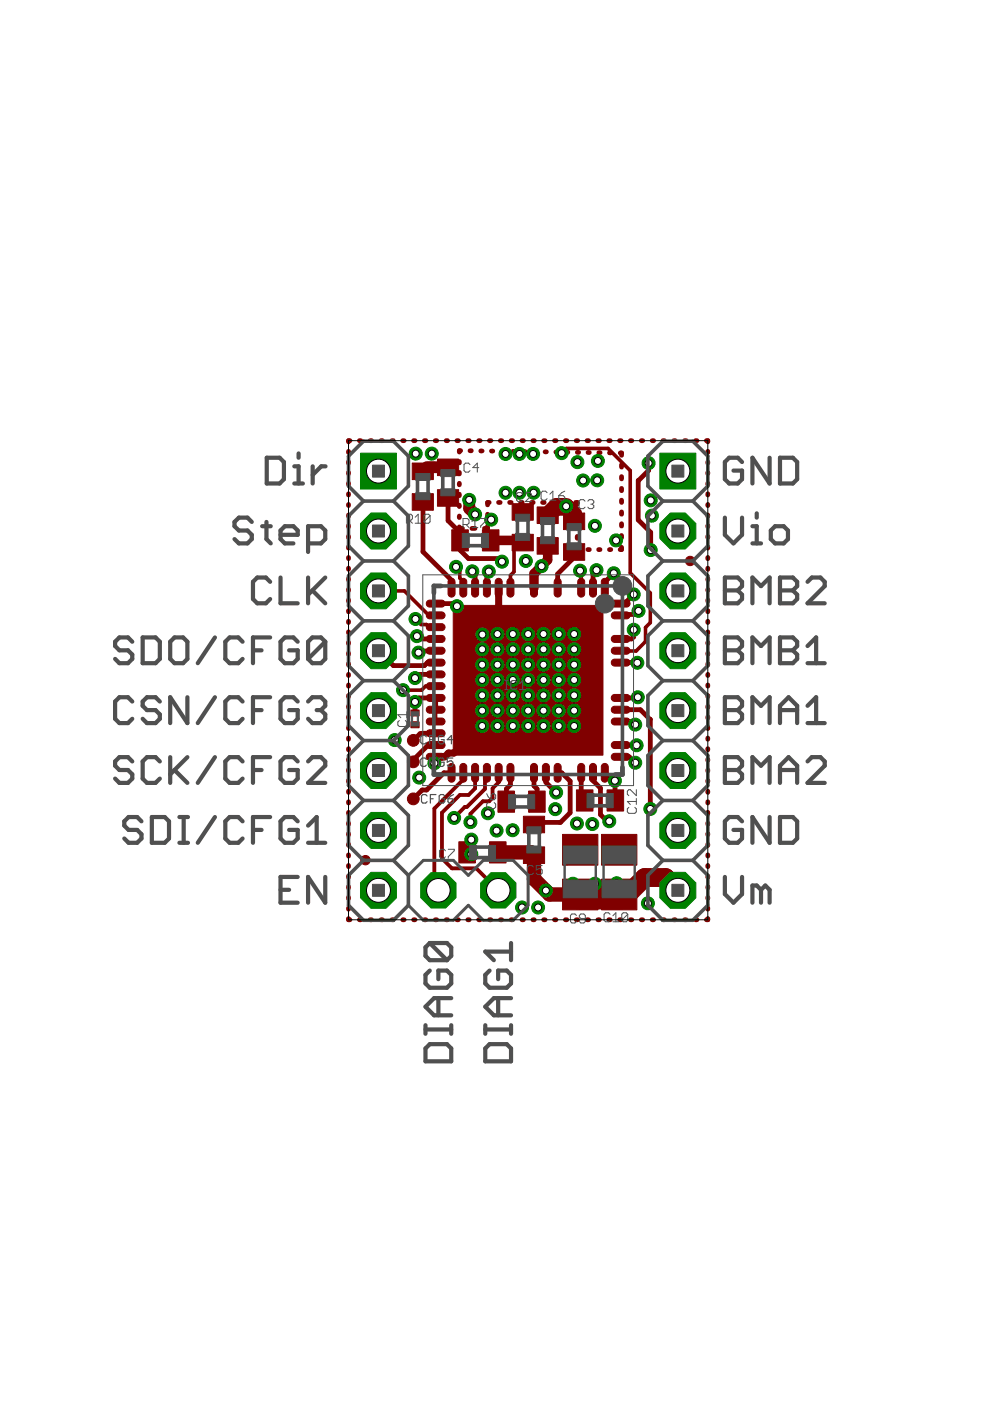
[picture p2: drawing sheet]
<svg xmlns="http://www.w3.org/2000/svg" width="210mm" height="297mm" viewBox="0 0 210 297" stroke-linecap="round" stroke-linejoin="round" font-family="sans-serif">
<g fill="#800000" stroke="#800000" stroke-width=".21">
<path d="M87.1 153h1.8v1.3h-1.8z"/>
<path d="M87.1 150.5h1.8v1.3h-1.8z"/>
<path d="M127.5 186.4h7.5v6.5h-7.5z"/>
<path d="M127.5 176.9h7.5v6.5h-7.5z"/>
<path d="M122.2 167.5h3.5v4.5h-3.5z"/>
<path d="M128.7 167.5h3.5v4.5h-3.5z"/>
<path d="M113.9 107.5h4.5v3.5h-4.5z"/>
<path d="M113.9 114h4.5v3.5h-4.5z"/>
<path d="M108.6 106.8h4.5v3.5h-4.5z"/>
<path d="M108.6 113.3h4.5v3.5h-4.5z"/>
<path d="M119.5 108.8h4.5v3.5h-4.5z"/>
<path d="M119.5 115.3h4.5v3.5h-4.5z"/>
<path d="M92.8 97.3h4.4v3.5h-4.4z"/>
<path d="M92.8 103.8h4.4v3.5h-4.4z"/>
<path d="M111 173.1h4.5v3.5h-4.5z"/>
<path d="M111 179.6h4.5v3.5h-4.5z"/>
<path d="M105.6 167.7h3.5v4.5h-3.5z"/>
<path d="M112.1 167.7h3.5v4.5h-3.5z"/>
<path d="M97.3 178.5h3.5v4.5h-3.5z"/>
<path d="M103.8 178.5h3.5v4.5h-3.5z"/>
<path d="M119.3 186.4h7.5v6.5h-7.5z"/>
<path d="M119.3 176.9h7.5v6.5h-7.5z"/>
<path d="M96.1 128.4h31.7v31.7h-31.7z"/>
<path d="M87.4 104.7h4.5v3.5h-4.5z"/>
<path d="M87.4 98.2h4.5v3.5h-4.5z"/>
<path d="M95.8 112.3h3.5v4.5h-3.5z"/>
<path d="M102.3 112.3h3.5v4.5h-3.5z"/>
</g>
<g fill="#800000" stroke="#800000" stroke-width=".21">
<path d="M127.7 122.8a.74 .74 0 0 1 .8-.1 .74 .74 0 0 1 .5 .7v2.5a.74 .74 0 0 1-.8 .7 .74 .74 0 0 1-.7-.7v-2.5z" fill-rule="evenodd"/>
<path d="M125.2 122.8a.74 .74 0 0 1 .8-.1 .74 .74 0 0 1 .5 .7v2.5a.74 .74 0 0 1-.8 .7 .74 .74 0 0 1-.7-.7v-2.5z" fill-rule="evenodd"/>
<path d="M122.7 122.8a.74 .74 0 0 1 .8-.1 .74 .74 0 0 1 .5 .7v2.5a.74 .74 0 0 1-.8 .7 .74 .74 0 0 1-.7-.7v-2.5z" fill-rule="evenodd"/>
<path d="M117.7 122.8a.74 .74 0 0 1 .8-.1 .74 .74 0 0 1 .5 .7v2.5a.74 .74 0 0 1-.8 .7 .74 .74 0 0 1-.7-.7v-2.5z" fill-rule="evenodd"/>
<path d="M112.7 122.8a.74 .74 0 0 1 .8-.1 .74 .74 0 0 1 .5 .7v2.5a.74 .74 0 0 1-.8 .7 .74 .74 0 0 1-.7-.7v-2.5z" fill-rule="evenodd"/>
<path d="M107.7 122.8a.74 .74 0 0 1 .8-.1 .74 .74 0 0 1 .5 .7v2.5a.74 .74 0 0 1-.8 .7 .74 .74 0 0 1-.7-.7v-2.5z" fill-rule="evenodd"/>
<path d="M105.2 122.8a.74 .74 0 0 1 .8-.1 .74 .74 0 0 1 .5 .7v2.5a.74 .74 0 0 1-.8 .7 .74 .74 0 0 1-.7-.7v-2.5z" fill-rule="evenodd"/>
<path d="M102.7 122.8a.74 .74 0 0 1 .8-.1 .74 .74 0 0 1 .5 .7v2.5a.74 .74 0 0 1-.8 .7 .74 .74 0 0 1-.7-.7v-2.5z" fill-rule="evenodd"/>
<path d="M100.2 122.8a.74 .74 0 0 1 .8-.1 .74 .74 0 0 1 .5 .7v2.5a.74 .74 0 0 1-.8 .7 .74 .74 0 0 1-.7-.7v-2.5z" fill-rule="evenodd"/>
<path d="M97.7 122.8a.74 .74 0 0 1 .8-.1 .74 .74 0 0 1 .5 .7v2.5a.74 .74 0 0 1-.8 .7 .74 .74 0 0 1-.7-.7v-2.5z" fill-rule="evenodd"/>
<path d="M95.2 122.8a.74 .74 0 0 1 .8-.1 .74 .74 0 0 1 .5 .7v2.5a.74 .74 0 0 1-.8 .7 .74 .74 0 0 1-.7-.7v-2.5z" fill-rule="evenodd"/>
<path d="M90.6 127.4l.5-.2h2.5a.74 .74 0 0 1 .8 .8 .74 .74 0 0 1-.8 .7h-2.5a.74 .74 0 0 1-.7-.4 .74 .74 0 0 1 .2-.9z" fill-rule="evenodd"/>
<path d="M90.6 129.9l.5-.2h2.5a.74 .74 0 0 1 .8 .8 .74 .74 0 0 1-.8 .7h-2.5a.74 .74 0 0 1-.7-.4 .74 .74 0 0 1 .2-.9z" fill-rule="evenodd"/>
<path d="M90.6 132.4l.5-.2h2.5a.74 .74 0 0 1 .8 .8 .74 .74 0 0 1-.8 .7h-2.5a.74 .74 0 0 1-.7-.4 .74 .74 0 0 1 .2-.9z" fill-rule="evenodd"/>
<path d="M90.6 134.9l.5-.2h2.5a.74 .74 0 0 1 .8 .8 .74 .74 0 0 1-.8 .7h-2.5a.74 .74 0 0 1-.7-.5 .74 .74 0 0 1 .2-.8z" fill-rule="evenodd"/>
<path d="M90.6 137.4l.5-.2h2.5a.74 .74 0 0 1 .8 .8 .74 .74 0 0 1-.8 .7h-2.5a.74 .74 0 0 1-.7-.5 .74 .74 0 0 1 .2-.8z" fill-rule="evenodd"/>
<path d="M90.6 140l.5-.3h2.5a.74 .74 0 0 1 .8 .8 .74 .74 0 0 1-.8 .7h-2.5a.74 .74 0 0 1-.7-.4 .74 .74 0 0 1 .2-.8z" fill-rule="evenodd"/>
<path d="M90.6 142.5l.5-.3h2.5a.74 .74 0 0 1 .8 .8 .74 .74 0 0 1-.8 .7h-2.5a.74 .74 0 0 1-.7-.4 .74 .74 0 0 1 .2-.8z" fill-rule="evenodd"/>
<path d="M90.6 145l.5-.3h2.5a.74 .74 0 0 1 .8 .8 .74 .74 0 0 1-.8 .7h-2.5a.74 .74 0 0 1-.7-.4 .74 .74 0 0 1 .2-.8z" fill-rule="evenodd"/>
<path d="M90.6 147.5l.5-.3h2.5a.74 .74 0 0 1 .8 .8 .74 .74 0 0 1-.8 .7h-2.5a.74 .74 0 0 1-.7-.4 .74 .74 0 0 1 .2-.8z" fill-rule="evenodd"/>
<path d="M90.6 149.9l.5-.2h2.5a.74 .74 0 0 1 .8 .8 .74 .74 0 0 1-.8 .7h-2.5a.74 .74 0 0 1-.7-.4 .74 .74 0 0 1 .2-.9z" fill-rule="evenodd"/>
<path d="M90.6 152.4l.5-.2h2.5a.74 .74 0 0 1 .8 .8 .74 .74 0 0 1-.8 .7h-2.5a.74 .74 0 0 1-.7-.4 .74 .74 0 0 1 .2-.9z" fill-rule="evenodd"/>
<path d="M90.6 154.9l.5-.2h2.5a.74 .74 0 0 1 .8 .8 .74 .74 0 0 1-.8 .7h-2.5a.74 .74 0 0 1-.7-.4 .74 .74 0 0 1 .2-.9z" fill-rule="evenodd"/>
<path d="M90.6 157.4l.5-.2h2.5a.74 .74 0 0 1 .8 .8 .74 .74 0 0 1-.8 .7h-2.5a.74 .74 0 0 1-.7-.5 .74 .74 0 0 1 .2-.8z" fill-rule="evenodd"/>
<path d="M90.6 159.9l.5-.2h2.5a.74 .74 0 0 1 .8 .8 .74 .74 0 0 1-.8 .7h-2.5a.74 .74 0 0 1-.7-.5 .74 .74 0 0 1 .2-.8z" fill-rule="evenodd"/>
<path d="M95.2 162.1a.74 .74 0 0 1 .8-.2 .74 .74 0 0 1 .5 .7v2.5a.74 .74 0 0 1-.8 .7 .74 .74 0 0 1-.7-.7v-2.5z" fill-rule="evenodd"/>
<path d="M97.7 162.1a.74 .74 0 0 1 .8-.2 .74 .74 0 0 1 .5 .7v2.5a.74 .74 0 0 1-.8 .7 .74 .74 0 0 1-.7-.7v-2.5z" fill-rule="evenodd"/>
<path d="M100.2 162.1a.74 .74 0 0 1 .8-.2 .74 .74 0 0 1 .5 .7v2.5a.74 .74 0 0 1-.8 .7 .74 .74 0 0 1-.7-.7v-2.5z" fill-rule="evenodd"/>
<path d="M102.7 162.1a.74 .74 0 0 1 .8-.2 .74 .74 0 0 1 .5 .7v2.5a.74 .74 0 0 1-.8 .7 .74 .74 0 0 1-.7-.7v-2.5z" fill-rule="evenodd"/>
<path d="M105.2 162.1a.74 .74 0 0 1 .8-.2 .74 .74 0 0 1 .5 .7v2.5a.74 .74 0 0 1-.8 .7 .74 .74 0 0 1-.7-.7v-2.5z" fill-rule="evenodd"/>
<path d="M107.7 162.1a.74 .74 0 0 1 .8-.2 .74 .74 0 0 1 .5 .7v2.5a.74 .74 0 0 1-.8 .7 .74 .74 0 0 1-.7-.7v-2.5z" fill-rule="evenodd"/>
<path d="M112.7 162.1a.74 .74 0 0 1 .8-.2 .74 .74 0 0 1 .5 .7v2.5a.74 .74 0 0 1-.8 .7 .74 .74 0 0 1-.7-.7v-2.5z" fill-rule="evenodd"/>
<path d="M115.2 162.1a.74 .74 0 0 1 .8-.2 .74 .74 0 0 1 .5 .7v2.5a.74 .74 0 0 1-.8 .7 .74 .74 0 0 1-.7-.7v-2.5z" fill-rule="evenodd"/>
<path d="M117.7 162.1a.74 .74 0 0 1 .8-.2 .74 .74 0 0 1 .5 .7v2.5a.74 .74 0 0 1-.8 .7 .74 .74 0 0 1-.7-.7v-2.5z" fill-rule="evenodd"/>
<path d="M122.7 162.1a.74 .74 0 0 1 .8-.2 .74 .74 0 0 1 .5 .7v2.5a.74 .74 0 0 1-.8 .7 .74 .74 0 0 1-.7-.7v-2.5z" fill-rule="evenodd"/>
<path d="M125.2 162.1a.74 .74 0 0 1 .8-.2 .74 .74 0 0 1 .5 .7v2.5a.74 .74 0 0 1-.8 .7 .74 .74 0 0 1-.7-.7v-2.5z" fill-rule="evenodd"/>
<path d="M127.7 162.1a.74 .74 0 0 1 .8-.2 .74 .74 0 0 1 .5 .7v2.5a.74 .74 0 0 1-.8 .7 .74 .74 0 0 1-.7-.7v-2.5z" fill-rule="evenodd"/>
<path d="M129.8 159.9l.5-.2h2.5a.74 .74 0 0 1 .8 .8 .74 .74 0 0 1-.8 .7h-2.5a.74 .74 0 0 1-.6-.5 .74 .74 0 0 1 .1-.8z" fill-rule="evenodd"/>
<path d="M129.8 157.4l.5-.2h2.5a.74 .74 0 0 1 .8 .8 .74 .74 0 0 1-.8 .7h-2.5a.74 .74 0 0 1-.6-.5 .74 .74 0 0 1 .1-.8z" fill-rule="evenodd"/>
<path d="M129.8 152.4l.5-.2h2.5a.74 .74 0 0 1 .8 .8 .74 .74 0 0 1-.8 .7h-2.5a.74 .74 0 0 1-.6-.4 .74 .74 0 0 1 .1-.9z" fill-rule="evenodd"/>
<path d="M129.8 149.9l.5-.2h2.5a.74 .74 0 0 1 .8 .8 .74 .74 0 0 1-.8 .7h-2.5a.74 .74 0 0 1-.6-.4 .74 .74 0 0 1 .1-.9z" fill-rule="evenodd"/>
<path d="M129.8 147.5l.5-.3h2.5a.74 .74 0 0 1 .8 .8 .74 .74 0 0 1-.8 .7h-2.5a.74 .74 0 0 1-.6-.4 .74 .74 0 0 1 .1-.8z" fill-rule="evenodd"/>
<path d="M129.8 140l.5-.3h2.5a.74 .74 0 0 1 .8 .8 .74 .74 0 0 1-.8 .7h-2.5a.74 .74 0 0 1-.6-.4 .74 .74 0 0 1 .1-.8z" fill-rule="evenodd"/>
<path d="M129.8 137.4l.5-.2h2.5a.74 .74 0 0 1 .8 .8 .74 .74 0 0 1-.8 .7h-2.5a.74 .74 0 0 1-.6-.5 .74 .74 0 0 1 .1-.8z" fill-rule="evenodd"/>
<path d="M129.8 134.9l.5-.2h2.5a.74 .74 0 0 1 .8 .8 .74 .74 0 0 1-.8 .7h-2.5a.74 .74 0 0 1-.6-.5 .74 .74 0 0 1 .1-.8z" fill-rule="evenodd"/>
<path d="M129.8 129.9l.5-.2h2.5a.74 .74 0 0 1 .8 .8 .74 .74 0 0 1-.8 .7h-2.5a.74 .74 0 0 1-.6-.4 .74 .74 0 0 1 .1-.9z" fill-rule="evenodd"/>
<path d="M129.8 127.4l.5-.2h2.5a.74 .74 0 0 1 .8 .8 .74 .74 0 0 1-.8 .7h-2.5a.74 .74 0 0 1-.6-.4 .74 .74 0 0 1 .1-.9z" fill-rule="evenodd"/>
<circle cx="87.6" cy="161.5" r="1.25"/>
<circle cx="87.6" cy="157" r="1.25"/>
<circle cx="87.6" cy="169.4" r="1.25"/>
<circle cx="77.5" cy="182.4" r=".99"/>
<circle cx="146.3" cy="118.9" r=".99"/>
</g>
<g fill="none" stroke="#800000" stroke-width="1">
<path d="M73.9 95.7v.2M73.9 97.9v.3M74.2 93.4h-.3v.3M76.2 93.4h.3M78.5 93.4h.3M80.8 93.4h.3M83.1 93.4h.3M85.4 93.4h.3M87.7 93.4h.3M90 93.4h.3M92.3 93.4h.3M94.6 93.4h.3"/>
<path d="M96.9 93.4h.3M97.4 97.9v.2M97.7 95.5h-.3v.3M99.2 93.4h.3M99.7 95.6h.2M101.5 93.4h.3M101.9 95.6h.3M103.8 93.4h.3M104.2 95.6h.3M106.1 93.4h.3M106.5 95.7h.3M108.4 93.4h.3"/>
<path d="M108.8 95.7h.2M110.7 93.4h.3M111 95.7h.3M113 93.4h.3M113.3 95.8h.3M115.3 93.4h.3M115.6 95.8h.2M117.6 93.4h.3M117.9 95.8h.2M119.9 93.4h.3M120.1 95.9h.3M122.2 93.4h.3"/>
<path d="M122.4 95.9h.3M124.5 93.4h.3M124.7 95.9h.2M126.8 93.4h.3M127 96h.2M129.1 93.4h.3M129.2 96h.3M131.4 93.4h.3M131.5 96h.3v.5M131.8 98.5v.5M133.7 93.4h.3M136 93.4h.3"/>
<path d="M137.5 98.2v1.5l-2.2 2.2v8.3l2.7 2.7v3.7M138.3 93.4h.3M140.6 93.4h.3M142.9 93.4h.3M145.2 93.4h.3M147.5 93.4h.3M149.8 93.4h.3v.3M150.1 95.7v.2M150.1 97.9v.3M73.9 100.2v.2M73.9 102.4v.3M73.9 104.7v.2"/>
<path d="M73.9 107v.2M73.9 109.2v.3M73.9 111.4v.3M73.9 113.7v.3M73.9 116v.2M73.9 118.2v.2M89.6 106.4l.1-.9v11.5l6 6v1.6M95 105.6v4.8l2.5 2.5v1.7M96.9 113v.9l.6 .7M97.4 100.2v.3M97.4 102.5v.3M97.4 104.8v.3"/>
<path d="M97.4 107.1v.3M97.4 109.4v.3M97.4 111.7v.3h.6M97.5 114.6l.1 2.1 1.7 1.7h6.2l.9 .7M100.1 112h.6M103.4 111.5v.5h-.7M103.4 109v.5M103.4 114.5l.6 .1M103.7 106.5h-.3v.5M105.7 106.5h.3M108.1 106.5h.3M109 114.6h1.4"/>
<path d="M110.4 106.5h.3M112.7 106.5h.4M115 106.5h.4M117.4 106.5h.3M119.7 106.5h.3M121.7 117l-.4 .1v1.5l-3.1 3.1v2.9M122 106.5h.4v.4M122.4 108.9v.4M122.4 111.3v.4M122.4 113.7v.4M122.4 116.1v.4h.3M124.7 116.5h.2"/>
<path d="M126.9 116.5h.3M129.2 116.5h.3M131.8 116v.5h-.3M131.8 101v.5M131.8 103.5v.5M131.8 106v.5M131.8 108.5v.5M131.8 111v.5M131.8 113.5v.5M150.1 100.2v.2M150.1 102.4v.3M150.1 104.7v.2"/>
<path d="M150.1 107v.2M150.1 109.2v.3M150.1 111.4v.3M150.1 113.7v.3M150.1 116v.2M150.1 118.2v.2M73.9 120.5v.2M73.9 122.7v.3M73.9 125v.2M73.9 127.2v.3M73.9 129.5v.2M73.9 131.7v.3"/>
<path d="M73.9 134v.2M73.9 136.2v.3M73.9 138.5v.2M80.2 138l3.2 3.1h6.6l.6-.6h.3M88.4 134.9l.6 .6h3.4M91.3 132.8l-.3 .2M91.9 138h-2.8l-.4 .4M92.4 128h3.9l.6 .5M100.1 121.1l.6 .6v2.9M103.6 121.2l-.4 .4v3M126.5 120.9l-.8 .7v3M130.1 121.5l-1.9 1.9v1.2"/>
<path d="M134.4 126l-2 2h-.8M134.4 133.5v1.5l-.5 .5h-2.3M135.4 129.5l-.8 .8h-2.8l-.2 .2M150.1 120.5v.2M150.1 122.7v.3M150.1 125v.2M150.1 127.2v.3M150.1 129.5v.2M150.1 131.7v.3M150.1 134v.2M150.1 136.2v.3M150.1 138.5v.2"/>
<path d="M73.9 140.7v.3M73.9 143v.2M73.9 145.2v.3M73.9 147.5v.2M73.9 149.7v.3M73.9 152v.2M73.9 154.2v.3M73.9 156.5v.2M73.9 158.7v.3M88 151.2v-2.4l.8-.8h3.6l-.2 4.8M92.2 152.8l.2 .2M92.4 158h-1.6l-3.2 3.1v.4"/>
<path d="M92.4 143h-3.6l-.8 .8M92.4 155.5l-3.3 .1-1.5 1.4M102.2 153.9l-4.6 4.6h-.2M131.6 158h3.4M131.6 153h2.4l.7 .6M131.6 140.5h3.5M131.7 150.4l-.1 .1h4.2l2.1 2v19M135.2 147.8l-.1 .2h-3.5M150.1 140.7v.3M150.1 143v.2M150.1 145.2v.3M150.1 147.5v.2"/>
<path d="M150.1 149.7v.3M150.1 152v.2M150.1 154.2v.3M150.1 156.5v.2M150.1 158.7v.3M73.9 161v.2M73.9 163.2v.3M73.9 165.5v.2M73.9 167.7v.3M73.9 170v.2M73.9 172.2v.3M73.9 174.5v.3"/>
<path d="M73.9 176.7v.3M73.9 179v.2M95.7 163.9h-1.6l-3.6 3.6h-1l-1.9 1.9M108.2 163.9v2.5l-.8 .9-.1 2.7M113.2 163.9v2.7l.7 .7-.1 2.7M115.7 163.9v2l2.2 2.1M118.2 163.9h.9l1.8 1.7v6.7l-2.1 2.1h-3.9l-1 1-.7-.6M123.2 163.9v5.1l.8 .7M125.7 163.9l.2 .1-.1 1.6 1.5 1.5v5.6l1.4 1.4h.5M128.2 163.9l2.2 1.6 .1 4.2M131.6 160.5h1.8l1.3 1.2M150.1 161v.2"/>
<path d="M150.1 163.2v.3M150.1 165.5v.2M150.1 167.7v.3M150.1 170v.2M150.1 172.2v.3M150.1 174.5v.3M150.1 176.7v.3M150.1 179v.2M73.9 181.3v.2M73.9 183.5v.2M73.9 185.8v.2M73.9 188v.3"/>
<path d="M73.9 190.2v.3M73.9 192.5v.3M73.9 194.8v.2h.3M76.2 195h.3M78.5 195h.3M80.8 195h.3M83.1 195h.3M85.4 195h.3M87.7 195h.3M90 195h.3M92.3 195h.3M94.6 195h.3"/>
<path d="M96.9 195h.3M99.2 195h.3M101.5 195h.3M103.8 195h.3M106.1 195h.3M108.4 195h.3M110.7 195h.3M113 195h.3M115.3 195h.3M117.6 195h.3M119.9 195h.3M122.2 195h.3"/>
<path d="M123 180.2l-2.8 2.8M124.5 195h.3M126.8 195h.3M129.1 195h.3M131.4 195h.3M133.7 195h.3M136 195h.3M138.3 195h.3M140.6 195h.3M142.9 195h.3M145.2 195h.3M147.5 195h.3"/>
<path d="M150.1 194.8v.2h-.3M150.1 181.3v.2M150.1 183.5v.2M150.1 185.8v.2M150.1 188v.3M150.1 190.2v.3M150.1 192.5v.3"/>
</g>
<path d="M105.7 124.6v9.6l-.2 .2M97.4 158.5l-1.2 1.2h-1.1l-.8 .8h-1.9" fill="none" stroke="#800000" stroke-width="1.5"/>
<path d="M90.5 99l4.5 .1M99.5 106v1.8l1.2 1.3M121.7 109.1v1.4" fill="none" stroke="#800000" stroke-width="2.5"/>
<path d="M117.8 107.6h2.4l1.5 1.5M120 107.3h-2l-1.9 1.9" fill="none" stroke="#800000" stroke-width="3.5"/>
<path d="M119.1 96.1l1-1h8.8l4.7 4.7v21.7l4.3 4.2v6.3l-1 1v3l-2 2h-3.3M109 114.6v6.6l-.8 .8v2.6M80.2 125.3h5.5l5.2 5.2h1.5M88.1 131.2l1.2 1.2h1.1l.6 .6M91.3 132.8l.2 .2h.9M92.4 138h-.5M96.7 120.2l.8 .8v1.6l.7 .7v1.3M123 121l.2 .2v3.4M90.9 140.5h1.5M92.4 145.5h-2.2l-.8 .8h-4" fill="none" stroke="#800000" stroke-width=".76"/>
<path d="M104 114.6h6.4l.4 .4M116.1 115.7v3l-2.9 2.9v3" fill="none" stroke="#800000" stroke-width="2"/>
<path d="M98.2 163.9v1.4l-6.1 6.1v15.1l.8 .8v1.5M100.7 163.9v3.3l-1.3 1.4h-1.9l-3.8 3.7v9.7l2.1 2.1h5.2l4.6 4.7M103.2 163.9l-.4 .3v3.1l-3.8 3.8h-.4l-2.3 2.3M105.7 163.9l.1 1.9-1.4 1.4v2l-.7 .7h-1.3l-2.7 2.7v1.7" fill="none" stroke="#800000" stroke-width=".8"/>
<path d="M123 189v.7l.5-.5M143.7 188.8l-2.6-2.7h-4.4l-3.1 3.1-2.3 .5" fill="none" stroke="#800000" stroke-width="4"/>
<path d="M123 189.7h8.3" fill="none" stroke="#800000" stroke-width="6.3"/>
<path d="M105.5 180.7h7.1l.6 .6v5.1l3.3 3.3h6.5" fill="none" stroke="#800000" stroke-width="3"/>
<path d="M76.4 96.1h7.7v7.6h-7.7z" fill="#008000" stroke="#008000" stroke-width=".21"/>
<circle cx="80.2" cy="99.9" r="2.54" fill="#fff" stroke="#000" stroke-width=".21"/>
<circle cx="80.2" cy="112.6" r="4.1" fill="#008000" stroke="#008000" stroke-width=".21"/>
<circle cx="80.2" cy="112.6" r="2.54" fill="#fff" stroke="#000" stroke-width=".21"/>
<circle cx="80.2" cy="125.3" r="4.1" fill="#008000" stroke="#008000" stroke-width=".21"/>
<circle cx="80.2" cy="125.3" r="2.54" fill="#fff" stroke="#000" stroke-width=".21"/>
<circle cx="80.2" cy="138" r="4.1" fill="#008000" stroke="#008000" stroke-width=".21"/>
<circle cx="80.2" cy="138" r="2.54" fill="#fff" stroke="#000" stroke-width=".21"/>
<circle cx="80.2" cy="150.7" r="4.1" fill="#008000" stroke="#008000" stroke-width=".21"/>
<circle cx="80.2" cy="150.7" r="2.54" fill="#fff" stroke="#000" stroke-width=".21"/>
<circle cx="80.2" cy="163.4" r="4.1" fill="#008000" stroke="#008000" stroke-width=".21"/>
<circle cx="80.2" cy="163.4" r="2.54" fill="#fff" stroke="#000" stroke-width=".21"/>
<circle cx="80.2" cy="176.1" r="4.1" fill="#008000" stroke="#008000" stroke-width=".21"/>
<circle cx="80.2" cy="176.1" r="2.54" fill="#fff" stroke="#000" stroke-width=".21"/>
<circle cx="80.2" cy="188.8" r="4.1" fill="#008000" stroke="#008000" stroke-width=".21"/>
<circle cx="80.2" cy="188.8" r="2.54" fill="#fff" stroke="#000" stroke-width=".21"/>
<path d="M139.9 96.1h7.6v7.6h-7.6z" fill="#008000" stroke="#008000" stroke-width=".21"/>
<circle cx="143.7" cy="99.9" r="2.54" fill="#fff" stroke="#000" stroke-width=".21"/>
<circle cx="143.7" cy="112.6" r="4.1" fill="#008000" stroke="#008000" stroke-width=".21"/>
<circle cx="143.7" cy="112.6" r="2.54" fill="#fff" stroke="#000" stroke-width=".21"/>
<circle cx="143.7" cy="125.3" r="4.1" fill="#008000" stroke="#008000" stroke-width=".21"/>
<circle cx="143.7" cy="125.3" r="2.54" fill="#fff" stroke="#000" stroke-width=".21"/>
<circle cx="143.7" cy="138" r="4.1" fill="#008000" stroke="#008000" stroke-width=".21"/>
<circle cx="143.7" cy="138" r="2.54" fill="#fff" stroke="#000" stroke-width=".21"/>
<circle cx="143.7" cy="150.7" r="4.1" fill="#008000" stroke="#008000" stroke-width=".21"/>
<circle cx="143.7" cy="150.7" r="2.54" fill="#fff" stroke="#000" stroke-width=".21"/>
<circle cx="143.7" cy="163.4" r="4.1" fill="#008000" stroke="#008000" stroke-width=".21"/>
<circle cx="143.7" cy="163.4" r="2.54" fill="#fff" stroke="#000" stroke-width=".21"/>
<circle cx="143.7" cy="176.1" r="4.1" fill="#008000" stroke="#008000" stroke-width=".21"/>
<circle cx="143.7" cy="176.1" r="2.54" fill="#fff" stroke="#000" stroke-width=".21"/>
<circle cx="143.7" cy="188.8" r="4.1" fill="#008000" stroke="#008000" stroke-width=".21"/>
<circle cx="143.7" cy="188.8" r="2.54" fill="#fff" stroke="#000" stroke-width=".21"/>
<circle cx="105.6" cy="188.8" r="4.1" fill="#008000" stroke="#008000" stroke-width=".21"/>
<circle cx="105.6" cy="188.8" r="2.5" fill="#fff" stroke="#000" stroke-width=".21"/>
<circle cx="92.9" cy="188.8" r="4.1" fill="#008000" stroke="#008000" stroke-width=".21"/>
<circle cx="92.9" cy="188.8" r="2.5" fill="#fff" stroke="#000" stroke-width=".21"/>
<circle cx="112" cy="144.2" r="1.38" fill="#008000" stroke="#008000" stroke-width=".21"/>
<circle cx="112" cy="144.2" r=".74" fill="#fff" stroke="#000" stroke-width=".21"/>
<circle cx="115.2" cy="144.2" r="1.38" fill="#008000" stroke="#008000" stroke-width=".21"/>
<circle cx="115.2" cy="144.2" r=".74" fill="#fff" stroke="#000" stroke-width=".21"/>
<circle cx="118.5" cy="144.2" r="1.38" fill="#008000" stroke="#008000" stroke-width=".21"/>
<circle cx="118.5" cy="144.2" r=".74" fill="#fff" stroke="#000" stroke-width=".21"/>
<circle cx="102.2" cy="144.2" r="1.38" fill="#008000" stroke="#008000" stroke-width=".21"/>
<circle cx="102.2" cy="144.2" r=".74" fill="#fff" stroke="#000" stroke-width=".21"/>
<circle cx="105.5" cy="144.2" r="1.38" fill="#008000" stroke="#008000" stroke-width=".21"/>
<circle cx="105.5" cy="144.2" r=".74" fill="#fff" stroke="#000" stroke-width=".21"/>
<circle cx="108.7" cy="144.2" r="1.38" fill="#008000" stroke="#008000" stroke-width=".21"/>
<circle cx="108.7" cy="144.2" r=".74" fill="#fff" stroke="#000" stroke-width=".21"/>
<circle cx="105.5" cy="140.9" r="1.38" fill="#008000" stroke="#008000" stroke-width=".21"/>
<circle cx="105.5" cy="140.9" r=".74" fill="#fff" stroke="#000" stroke-width=".21"/>
<circle cx="108.7" cy="140.9" r="1.38" fill="#008000" stroke="#008000" stroke-width=".21"/>
<circle cx="108.7" cy="140.9" r=".74" fill="#fff" stroke="#000" stroke-width=".21"/>
<circle cx="112" cy="140.9" r="1.38" fill="#008000" stroke="#008000" stroke-width=".21"/>
<circle cx="112" cy="140.9" r=".74" fill="#fff" stroke="#000" stroke-width=".21"/>
<circle cx="115.2" cy="140.9" r="1.38" fill="#008000" stroke="#008000" stroke-width=".21"/>
<circle cx="115.2" cy="140.9" r=".74" fill="#fff" stroke="#000" stroke-width=".21"/>
<circle cx="118.5" cy="140.9" r="1.38" fill="#008000" stroke="#008000" stroke-width=".21"/>
<circle cx="118.5" cy="140.9" r=".74" fill="#fff" stroke="#000" stroke-width=".21"/>
<circle cx="121.7" cy="140.9" r="1.38" fill="#008000" stroke="#008000" stroke-width=".21"/>
<circle cx="121.7" cy="140.9" r=".74" fill="#fff" stroke="#000" stroke-width=".21"/>
<circle cx="105.5" cy="137.7" r="1.38" fill="#008000" stroke="#008000" stroke-width=".21"/>
<circle cx="105.5" cy="137.7" r=".74" fill="#fff" stroke="#000" stroke-width=".21"/>
<circle cx="108.7" cy="137.7" r="1.38" fill="#008000" stroke="#008000" stroke-width=".21"/>
<circle cx="108.7" cy="137.7" r=".74" fill="#fff" stroke="#000" stroke-width=".21"/>
<circle cx="112" cy="137.7" r="1.38" fill="#008000" stroke="#008000" stroke-width=".21"/>
<circle cx="112" cy="137.7" r=".74" fill="#fff" stroke="#000" stroke-width=".21"/>
<circle cx="115.2" cy="137.7" r="1.38" fill="#008000" stroke="#008000" stroke-width=".21"/>
<circle cx="115.2" cy="137.7" r=".74" fill="#fff" stroke="#000" stroke-width=".21"/>
<circle cx="118.5" cy="137.7" r="1.38" fill="#008000" stroke="#008000" stroke-width=".21"/>
<circle cx="118.5" cy="137.7" r=".74" fill="#fff" stroke="#000" stroke-width=".21"/>
<circle cx="105.5" cy="134.4" r="1.38" fill="#008000" stroke="#008000" stroke-width=".21"/>
<circle cx="105.5" cy="134.4" r=".74" fill="#fff" stroke="#000" stroke-width=".21"/>
<circle cx="108.7" cy="134.4" r="1.38" fill="#008000" stroke="#008000" stroke-width=".21"/>
<circle cx="108.7" cy="134.4" r=".74" fill="#fff" stroke="#000" stroke-width=".21"/>
<circle cx="115.2" cy="134.4" r="1.38" fill="#008000" stroke="#008000" stroke-width=".21"/>
<circle cx="115.2" cy="134.4" r=".74" fill="#fff" stroke="#000" stroke-width=".21"/>
<circle cx="121.7" cy="134.4" r="1.38" fill="#008000" stroke="#008000" stroke-width=".21"/>
<circle cx="121.7" cy="134.4" r=".74" fill="#fff" stroke="#000" stroke-width=".21"/>
<circle cx="102.2" cy="147.4" r="1.38" fill="#008000" stroke="#008000" stroke-width=".21"/>
<circle cx="102.2" cy="147.4" r=".74" fill="#fff" stroke="#000" stroke-width=".21"/>
<circle cx="105.5" cy="147.4" r="1.38" fill="#008000" stroke="#008000" stroke-width=".21"/>
<circle cx="105.5" cy="147.4" r=".74" fill="#fff" stroke="#000" stroke-width=".21"/>
<circle cx="108.7" cy="147.4" r="1.38" fill="#008000" stroke="#008000" stroke-width=".21"/>
<circle cx="108.7" cy="147.4" r=".74" fill="#fff" stroke="#000" stroke-width=".21"/>
<circle cx="112" cy="147.4" r="1.38" fill="#008000" stroke="#008000" stroke-width=".21"/>
<circle cx="112" cy="147.4" r=".74" fill="#fff" stroke="#000" stroke-width=".21"/>
<circle cx="115.2" cy="147.4" r="1.38" fill="#008000" stroke="#008000" stroke-width=".21"/>
<circle cx="115.2" cy="147.4" r=".74" fill="#fff" stroke="#000" stroke-width=".21"/>
<circle cx="118.5" cy="147.4" r="1.38" fill="#008000" stroke="#008000" stroke-width=".21"/>
<circle cx="118.5" cy="147.4" r=".74" fill="#fff" stroke="#000" stroke-width=".21"/>
<circle cx="121.7" cy="147.4" r="1.38" fill="#008000" stroke="#008000" stroke-width=".21"/>
<circle cx="121.7" cy="147.4" r=".74" fill="#fff" stroke="#000" stroke-width=".21"/>
<circle cx="105.5" cy="150.7" r="1.38" fill="#008000" stroke="#008000" stroke-width=".21"/>
<circle cx="105.5" cy="150.7" r=".74" fill="#fff" stroke="#000" stroke-width=".21"/>
<circle cx="108.7" cy="150.7" r="1.38" fill="#008000" stroke="#008000" stroke-width=".21"/>
<circle cx="108.7" cy="150.7" r=".74" fill="#fff" stroke="#000" stroke-width=".21"/>
<circle cx="112" cy="150.7" r="1.38" fill="#008000" stroke="#008000" stroke-width=".21"/>
<circle cx="112" cy="150.7" r=".74" fill="#fff" stroke="#000" stroke-width=".21"/>
<circle cx="115.2" cy="150.7" r="1.38" fill="#008000" stroke="#008000" stroke-width=".21"/>
<circle cx="115.2" cy="150.7" r=".74" fill="#fff" stroke="#000" stroke-width=".21"/>
<circle cx="118.5" cy="150.7" r="1.38" fill="#008000" stroke="#008000" stroke-width=".21"/>
<circle cx="118.5" cy="150.7" r=".74" fill="#fff" stroke="#000" stroke-width=".21"/>
<circle cx="121.7" cy="150.7" r="1.38" fill="#008000" stroke="#008000" stroke-width=".21"/>
<circle cx="121.7" cy="150.7" r=".74" fill="#fff" stroke="#000" stroke-width=".21"/>
<circle cx="115.2" cy="153.9" r="1.38" fill="#008000" stroke="#008000" stroke-width=".21"/>
<circle cx="115.2" cy="153.9" r=".74" fill="#fff" stroke="#000" stroke-width=".21"/>
<circle cx="121.7" cy="153.9" r="1.38" fill="#008000" stroke="#008000" stroke-width=".21"/>
<circle cx="121.7" cy="153.9" r=".74" fill="#fff" stroke="#000" stroke-width=".21"/>
<circle cx="102.2" cy="153.9" r="1.38" fill="#008000" stroke="#008000" stroke-width=".21"/>
<circle cx="102.2" cy="153.9" r=".74" fill="#fff" stroke="#000" stroke-width=".21"/>
<circle cx="105.5" cy="153.9" r="1.38" fill="#008000" stroke="#008000" stroke-width=".21"/>
<circle cx="105.5" cy="153.9" r=".74" fill="#fff" stroke="#000" stroke-width=".21"/>
<circle cx="108.7" cy="153.9" r="1.38" fill="#008000" stroke="#008000" stroke-width=".21"/>
<circle cx="108.7" cy="153.9" r=".74" fill="#fff" stroke="#000" stroke-width=".21"/>
<circle cx="112" cy="153.9" r="1.38" fill="#008000" stroke="#008000" stroke-width=".21"/>
<circle cx="112" cy="153.9" r=".74" fill="#fff" stroke="#000" stroke-width=".21"/>
<circle cx="118.5" cy="153.9" r="1.38" fill="#008000" stroke="#008000" stroke-width=".21"/>
<circle cx="118.5" cy="153.9" r=".74" fill="#fff" stroke="#000" stroke-width=".21"/>
<circle cx="121.7" cy="144.2" r="1.38" fill="#008000" stroke="#008000" stroke-width=".21"/>
<circle cx="121.7" cy="144.2" r=".74" fill="#fff" stroke="#000" stroke-width=".21"/>
<circle cx="121.7" cy="137.7" r="1.38" fill="#008000" stroke="#008000" stroke-width=".21"/>
<circle cx="121.7" cy="137.7" r=".74" fill="#fff" stroke="#000" stroke-width=".21"/>
<circle cx="118.5" cy="134.4" r="1.38" fill="#008000" stroke="#008000" stroke-width=".21"/>
<circle cx="118.5" cy="134.4" r=".74" fill="#fff" stroke="#000" stroke-width=".21"/>
<circle cx="112" cy="134.4" r="1.38" fill="#008000" stroke="#008000" stroke-width=".21"/>
<circle cx="112" cy="134.4" r=".74" fill="#fff" stroke="#000" stroke-width=".21"/>
<circle cx="102.2" cy="137.7" r="1.38" fill="#008000" stroke="#008000" stroke-width=".21"/>
<circle cx="102.2" cy="137.7" r=".74" fill="#fff" stroke="#000" stroke-width=".21"/>
<circle cx="102.2" cy="140.9" r="1.38" fill="#008000" stroke="#008000" stroke-width=".21"/>
<circle cx="102.2" cy="140.9" r=".74" fill="#fff" stroke="#000" stroke-width=".21"/>
<circle cx="120" cy="107.3" r="1.38" fill="#008000" stroke="#008000" stroke-width=".21"/>
<circle cx="120" cy="107.3" r=".74" fill="#fff" stroke="#000" stroke-width=".21"/>
<circle cx="96.9" cy="128.5" r="1.38" fill="#008000" stroke="#008000" stroke-width=".21"/>
<circle cx="96.9" cy="128.5" r=".74" fill="#fff" stroke="#000" stroke-width=".21"/>
<circle cx="91.5" cy="96.2" r="1.38" fill="#008000" stroke="#008000" stroke-width=".21"/>
<circle cx="91.5" cy="96.2" r=".74" fill="#fff" stroke="#000" stroke-width=".21"/>
<circle cx="102.2" cy="150.7" r="1.38" fill="#008000" stroke="#008000" stroke-width=".21"/>
<circle cx="102.2" cy="150.7" r=".74" fill="#fff" stroke="#000" stroke-width=".21"/>
<circle cx="92.1" cy="161.8" r="1.38" fill="#008000" stroke="#008000" stroke-width=".21"/>
<circle cx="92.1" cy="161.8" r=".74" fill="#fff" stroke="#000" stroke-width=".21"/>
<circle cx="88.1" cy="96.2" r="1.38" fill="#008000" stroke="#008000" stroke-width=".21"/>
<circle cx="88.1" cy="96.2" r=".74" fill="#fff" stroke="#000" stroke-width=".21"/>
<circle cx="88.9" cy="164.9" r="1.38" fill="#008000" stroke="#008000" stroke-width=".21"/>
<circle cx="88.9" cy="164.9" r=".74" fill="#fff" stroke="#000" stroke-width=".21"/>
<circle cx="102.3" cy="134.5" r="1.38" fill="#008000" stroke="#008000" stroke-width=".21"/>
<circle cx="102.3" cy="134.5" r=".74" fill="#fff" stroke="#000" stroke-width=".21"/>
<circle cx="99.9" cy="178" r="1.38" fill="#008000" stroke="#008000" stroke-width=".21"/>
<circle cx="99.9" cy="178" r=".74" fill="#fff" stroke="#000" stroke-width=".21"/>
<circle cx="99.9" cy="181.1" r="1.38" fill="#008000" stroke="#008000" stroke-width=".21"/>
<circle cx="99.9" cy="181.1" r=".74" fill="#fff" stroke="#000" stroke-width=".21"/>
<circle cx="83.7" cy="156.9" r="1.38" fill="#008000" stroke="#008000" stroke-width=".21"/>
<circle cx="83.7" cy="156.9" r=".74" fill="#fff" stroke="#000" stroke-width=".21"/>
<circle cx="96.7" cy="120.2" r="1.38" fill="#008000" stroke="#008000" stroke-width=".21"/>
<circle cx="96.7" cy="120.2" r=".74" fill="#fff" stroke="#000" stroke-width=".21"/>
<circle cx="103.6" cy="121.2" r="1.38" fill="#008000" stroke="#008000" stroke-width=".21"/>
<circle cx="103.6" cy="121.2" r=".74" fill="#fff" stroke="#000" stroke-width=".21"/>
<circle cx="100.1" cy="121.1" r="1.38" fill="#008000" stroke="#008000" stroke-width=".21"/>
<circle cx="100.1" cy="121.1" r=".74" fill="#fff" stroke="#000" stroke-width=".21"/>
<circle cx="135" cy="158" r="1.38" fill="#008000" stroke="#008000" stroke-width=".21"/>
<circle cx="135" cy="158" r=".74" fill="#fff" stroke="#000" stroke-width=".21"/>
<circle cx="134.7" cy="161.7" r="1.38" fill="#008000" stroke="#008000" stroke-width=".21"/>
<circle cx="134.7" cy="161.7" r=".74" fill="#fff" stroke="#000" stroke-width=".21"/>
<circle cx="134.7" cy="153.6" r="1.38" fill="#008000" stroke="#008000" stroke-width=".21"/>
<circle cx="134.7" cy="153.6" r=".74" fill="#fff" stroke="#000" stroke-width=".21"/>
<circle cx="110.7" cy="192.4" r="1.38" fill="#008000" stroke="#008000" stroke-width=".21"/>
<circle cx="110.7" cy="192.4" r=".74" fill="#fff" stroke="#000" stroke-width=".21"/>
<circle cx="108.7" cy="176" r="1.38" fill="#008000" stroke="#008000" stroke-width=".21"/>
<circle cx="108.7" cy="176" r=".74" fill="#fff" stroke="#000" stroke-width=".21"/>
<circle cx="105.3" cy="176.1" r="1.38" fill="#008000" stroke="#008000" stroke-width=".21"/>
<circle cx="105.3" cy="176.1" r=".74" fill="#fff" stroke="#000" stroke-width=".21"/>
<circle cx="114.1" cy="192.4" r="1.38" fill="#008000" stroke="#008000" stroke-width=".21"/>
<circle cx="114.1" cy="192.4" r=".74" fill="#fff" stroke="#000" stroke-width=".21"/>
<circle cx="130.4" cy="165.5" r="1.38" fill="#008000" stroke="#008000" stroke-width=".21"/>
<circle cx="130.4" cy="165.5" r=".74" fill="#fff" stroke="#000" stroke-width=".21"/>
<circle cx="125.6" cy="174.7" r="1.38" fill="#008000" stroke="#008000" stroke-width=".21"/>
<circle cx="125.6" cy="174.7" r=".74" fill="#fff" stroke="#000" stroke-width=".21"/>
<circle cx="122.3" cy="174.6" r="1.38" fill="#008000" stroke="#008000" stroke-width=".21"/>
<circle cx="122.3" cy="174.6" r=".74" fill="#fff" stroke="#000" stroke-width=".21"/>
<circle cx="103.4" cy="172.4" r="1.38" fill="#008000" stroke="#008000" stroke-width=".21"/>
<circle cx="103.4" cy="172.4" r=".74" fill="#fff" stroke="#000" stroke-width=".21"/>
<circle cx="117.7" cy="171.6" r="1.38" fill="#008000" stroke="#008000" stroke-width=".21"/>
<circle cx="117.7" cy="171.6" r=".74" fill="#fff" stroke="#000" stroke-width=".21"/>
<circle cx="137.4" cy="191.5" r="1.38" fill="#008000" stroke="#008000" stroke-width=".21"/>
<circle cx="137.4" cy="191.5" r=".74" fill="#fff" stroke="#000" stroke-width=".21"/>
<circle cx="137.9" cy="171.5" r="1.38" fill="#008000" stroke="#008000" stroke-width=".21"/>
<circle cx="137.9" cy="171.5" r=".74" fill="#fff" stroke="#000" stroke-width=".21"/>
<circle cx="135.2" cy="147.8" r="1.38" fill="#008000" stroke="#008000" stroke-width=".21"/>
<circle cx="135.2" cy="147.8" r=".74" fill="#fff" stroke="#000" stroke-width=".21"/>
<circle cx="129.2" cy="174.1" r="1.38" fill="#008000" stroke="#008000" stroke-width=".21"/>
<circle cx="129.2" cy="174.1" r=".74" fill="#fff" stroke="#000" stroke-width=".21"/>
<circle cx="138" cy="116.6" r="1.38" fill="#008000" stroke="#008000" stroke-width=".21"/>
<circle cx="138" cy="116.6" r=".74" fill="#fff" stroke="#000" stroke-width=".21"/>
<circle cx="135.4" cy="129.5" r="1.38" fill="#008000" stroke="#008000" stroke-width=".21"/>
<circle cx="135.4" cy="129.5" r=".74" fill="#fff" stroke="#000" stroke-width=".21"/>
<circle cx="137.5" cy="98.2" r="1.38" fill="#008000" stroke="#008000" stroke-width=".21"/>
<circle cx="137.5" cy="98.2" r=".74" fill="#fff" stroke="#000" stroke-width=".21"/>
<circle cx="134.4" cy="126" r="1.38" fill="#008000" stroke="#008000" stroke-width=".21"/>
<circle cx="134.4" cy="126" r=".74" fill="#fff" stroke="#000" stroke-width=".21"/>
<circle cx="110.1" cy="96.2" r="1.38" fill="#008000" stroke="#008000" stroke-width=".21"/>
<circle cx="110.1" cy="96.2" r=".74" fill="#fff" stroke="#000" stroke-width=".21"/>
<circle cx="134.4" cy="133.5" r="1.38" fill="#008000" stroke="#008000" stroke-width=".21"/>
<circle cx="134.4" cy="133.5" r=".74" fill="#fff" stroke="#000" stroke-width=".21"/>
<circle cx="107.2" cy="96.2" r="1.38" fill="#008000" stroke="#008000" stroke-width=".21"/>
<circle cx="107.2" cy="96.2" r=".74" fill="#fff" stroke="#000" stroke-width=".21"/>
<circle cx="126.6" cy="101.8" r="1.38" fill="#008000" stroke="#008000" stroke-width=".21"/>
<circle cx="126.6" cy="101.8" r=".74" fill="#fff" stroke="#000" stroke-width=".21"/>
<circle cx="123.6" cy="101.9" r="1.38" fill="#008000" stroke="#008000" stroke-width=".21"/>
<circle cx="123.6" cy="101.9" r=".74" fill="#fff" stroke="#000" stroke-width=".21"/>
<circle cx="113" cy="96.2" r="1.38" fill="#008000" stroke="#008000" stroke-width=".21"/>
<circle cx="113" cy="96.2" r=".74" fill="#fff" stroke="#000" stroke-width=".21"/>
<circle cx="104.1" cy="110.2" r="1.38" fill="#008000" stroke="#008000" stroke-width=".21"/>
<circle cx="104.1" cy="110.2" r=".74" fill="#fff" stroke="#000" stroke-width=".21"/>
<circle cx="130.1" cy="121.5" r="1.38" fill="#008000" stroke="#008000" stroke-width=".21"/>
<circle cx="130.1" cy="121.5" r=".74" fill="#fff" stroke="#000" stroke-width=".21"/>
<circle cx="138.2" cy="109.3" r="1.38" fill="#008000" stroke="#008000" stroke-width=".21"/>
<circle cx="138.2" cy="109.3" r=".74" fill="#fff" stroke="#000" stroke-width=".21"/>
<circle cx="111.5" cy="118.9" r="1.38" fill="#008000" stroke="#008000" stroke-width=".21"/>
<circle cx="111.5" cy="118.9" r=".74" fill="#fff" stroke="#000" stroke-width=".21"/>
<circle cx="138" cy="106.1" r="1.38" fill="#008000" stroke="#008000" stroke-width=".21"/>
<circle cx="138" cy="106.1" r=".74" fill="#fff" stroke="#000" stroke-width=".21"/>
<circle cx="126.5" cy="120.9" r="1.38" fill="#008000" stroke="#008000" stroke-width=".21"/>
<circle cx="126.5" cy="120.9" r=".74" fill="#fff" stroke="#000" stroke-width=".21"/>
<circle cx="123" cy="121" r="1.38" fill="#008000" stroke="#008000" stroke-width=".21"/>
<circle cx="123" cy="121" r=".74" fill="#fff" stroke="#000" stroke-width=".21"/>
<circle cx="119.1" cy="96.1" r="1.38" fill="#008000" stroke="#008000" stroke-width=".21"/>
<circle cx="119.1" cy="96.1" r=".74" fill="#fff" stroke="#000" stroke-width=".21"/>
<circle cx="135.1" cy="140.5" r="1.38" fill="#008000" stroke="#008000" stroke-width=".21"/>
<circle cx="135.1" cy="140.5" r=".74" fill="#fff" stroke="#000" stroke-width=".21"/>
<circle cx="106.4" cy="119.1" r="1.38" fill="#008000" stroke="#008000" stroke-width=".21"/>
<circle cx="106.4" cy="119.1" r=".74" fill="#fff" stroke="#000" stroke-width=".21"/>
<circle cx="99.7" cy="174.3" r="1.38" fill="#008000" stroke="#008000" stroke-width=".21"/>
<circle cx="99.7" cy="174.3" r=".74" fill="#fff" stroke="#000" stroke-width=".21"/>
<circle cx="88" cy="148.8" r="1.38" fill="#008000" stroke="#008000" stroke-width=".21"/>
<circle cx="88" cy="148.8" r=".74" fill="#fff" stroke="#000" stroke-width=".21"/>
<circle cx="114.8" cy="120" r="1.38" fill="#008000" stroke="#008000" stroke-width=".21"/>
<circle cx="114.8" cy="120" r=".74" fill="#fff" stroke="#000" stroke-width=".21"/>
<circle cx="107.2" cy="104.5" r="1.38" fill="#008000" stroke="#008000" stroke-width=".21"/>
<circle cx="107.2" cy="104.5" r=".74" fill="#fff" stroke="#000" stroke-width=".21"/>
<circle cx="110.1" cy="104.5" r="1.38" fill="#008000" stroke="#008000" stroke-width=".21"/>
<circle cx="110.1" cy="104.5" r=".74" fill="#fff" stroke="#000" stroke-width=".21"/>
<circle cx="121.5" cy="187.4" r="1.38" fill="#008000" stroke="#008000" stroke-width=".21"/>
<circle cx="121.5" cy="187.4" r=".74" fill="#fff" stroke="#000" stroke-width=".21"/>
<circle cx="130.8" cy="187.3" r="1.38" fill="#008000" stroke="#008000" stroke-width=".21"/>
<circle cx="130.8" cy="187.3" r=".74" fill="#fff" stroke="#000" stroke-width=".21"/>
<circle cx="126.1" cy="187.4" r="1.38" fill="#008000" stroke="#008000" stroke-width=".21"/>
<circle cx="126.1" cy="187.4" r=".74" fill="#fff" stroke="#000" stroke-width=".21"/>
<circle cx="113.1" cy="104.5" r="1.38" fill="#008000" stroke="#008000" stroke-width=".21"/>
<circle cx="113.1" cy="104.5" r=".74" fill="#fff" stroke="#000" stroke-width=".21"/>
<circle cx="117.9" cy="168" r="1.38" fill="#008000" stroke="#008000" stroke-width=".21"/>
<circle cx="117.9" cy="168" r=".74" fill="#fff" stroke="#000" stroke-width=".21"/>
<circle cx="115.7" cy="188.8" r="1.38" fill="#008000" stroke="#008000" stroke-width=".21"/>
<circle cx="115.7" cy="188.8" r=".74" fill="#fff" stroke="#000" stroke-width=".21"/>
<circle cx="122.4" cy="98" r="1.38" fill="#008000" stroke="#008000" stroke-width=".21"/>
<circle cx="122.4" cy="98" r=".74" fill="#fff" stroke="#000" stroke-width=".21"/>
<circle cx="100.7" cy="109.1" r="1.38" fill="#008000" stroke="#008000" stroke-width=".21"/>
<circle cx="100.7" cy="109.1" r=".74" fill="#fff" stroke="#000" stroke-width=".21"/>
<circle cx="130.6" cy="114.6" r="1.38" fill="#008000" stroke="#008000" stroke-width=".21"/>
<circle cx="130.6" cy="114.6" r=".74" fill="#fff" stroke="#000" stroke-width=".21"/>
<circle cx="99.5" cy="106" r="1.38" fill="#008000" stroke="#008000" stroke-width=".21"/>
<circle cx="99.5" cy="106" r=".74" fill="#fff" stroke="#000" stroke-width=".21"/>
<circle cx="126.8" cy="97.7" r="1.38" fill="#008000" stroke="#008000" stroke-width=".21"/>
<circle cx="126.8" cy="97.7" r=".74" fill="#fff" stroke="#000" stroke-width=".21"/>
<circle cx="126.1" cy="111.5" r="1.38" fill="#008000" stroke="#008000" stroke-width=".21"/>
<circle cx="126.1" cy="111.5" r=".74" fill="#fff" stroke="#000" stroke-width=".21"/>
<circle cx="88.1" cy="131.2" r="1.38" fill="#008000" stroke="#008000" stroke-width=".21"/>
<circle cx="88.1" cy="131.2" r=".74" fill="#fff" stroke="#000" stroke-width=".21"/>
<circle cx="88.4" cy="134.9" r="1.38" fill="#008000" stroke="#008000" stroke-width=".21"/>
<circle cx="88.4" cy="134.9" r=".74" fill="#fff" stroke="#000" stroke-width=".21"/>
<circle cx="88.7" cy="138.4" r="1.38" fill="#008000" stroke="#008000" stroke-width=".21"/>
<circle cx="88.7" cy="138.4" r=".74" fill="#fff" stroke="#000" stroke-width=".21"/>
<circle cx="96.3" cy="173.4" r="1.38" fill="#008000" stroke="#008000" stroke-width=".21"/>
<circle cx="96.3" cy="173.4" r=".74" fill="#fff" stroke="#000" stroke-width=".21"/>
<circle cx="88" cy="143.8" r="1.38" fill="#008000" stroke="#008000" stroke-width=".21"/>
<circle cx="88" cy="143.8" r=".74" fill="#fff" stroke="#000" stroke-width=".21"/>
<circle cx="85.4" cy="146.3" r="1.38" fill="#008000" stroke="#008000" stroke-width=".21"/>
<circle cx="85.4" cy="146.3" r=".74" fill="#fff" stroke="#000" stroke-width=".21"/>
<g fill="#505050" stroke="#505050" stroke-width=".21">
<circle cx="132" cy="124.2" r="1.99"/>
<circle cx="128.2" cy="128" r="1.99"/>
</g>
<path d="M93.5 124.2h-1.5v1.5M92 162.7v1.5h1.5M132 162.7v1.5h-1.5" fill="none" stroke="#505050" stroke-width="1"/>
<g fill="none" stroke="#505050" stroke-width=".76">
<path d="M77.1 106.2l-3.2-3.1v-6.4l3.2-3.2h6.3l3.2 3.2v6.4l-3.2 3.1M77.1 106.2l-3.2 3.2v6.4l3.2 3.1M77.1 118.9l-3.2 3.2v6.4l3.2 3.1M77.1 106.2h6.3M77.1 118.9h6.3M83.4 106.2l3.2 3.2v6.4l-3.2 3.1M83.4 118.9l3.2 3.2v6.4l-3.2 3.1M88.5 102v2.4M90.8 102v2.4M93.9 101.1v2.5M96.1 101.1v2.5M99.6 113.5h2.4"/>
<path d="M99.6 115.7h2.4M109.7 110.6v2.4M112 110.6v2.4M115 111.3v2.4M117.2 111.3v2.4M120.6 112.6v2.4M122.9 112.6v2.4M140.5 106.2l-3.1-3.1v-6.4l3.1-3.2h6.4l3.2 3.2v6.4l-3.2 3.1M140.5 106.2l-3.1 3.2v6.4l3.1 3.1M140.5 106.2h6.4M140.5 118.9h6.4M140.5 118.9l-3.1 3.2v6.4l3.1 3.1"/>
<path d="M146.9 106.2l3.2 3.2v6.4l-3.2 3.1M146.9 118.9l3.2 3.2v6.4l-3.2 3.1M77.1 131.6l-3.2 3.2v6.3l3.2 3.2M77.1 131.6h6.3M83.4 131.6l3.2 3.2v6.3l-3.2 3.2M92 124.2h40v40h-40zM140.5 131.6h6.4M140.5 131.6l-3.1 3.2v6.3l3.1 3.2M146.9 131.6l3.2 3.2v6.3l-3.2 3.2M77.1 157l-3.2 3.2v6.3l3.2 3.2M77.1 144.3l-3.2 3.2v6.3l3.2 3.2M77.1 144.3h6.3"/>
<path d="M77.1 157h6.3M83.4 144.3l3.2 3.2v6.3l-3.2 3.2M83.4 157l3.2 3.2v6.3l-3.2 3.2M140.5 144.3h6.4M140.5 157h6.4M140.5 157l-3.1 3.2v6.3l3.1 3.2M140.5 144.3l-3.1 3.2v6.3l3.1 3.2M146.9 144.3l3.2 3.2v6.3l-3.2 3.2M146.9 157l3.2 3.2v6.3l-3.2 3.2M77.1 169.7l-3.2 3.2v6.3l3.2 3.2M77.1 169.7h6.3M83.4 169.7l3.2 3.2v6.3l-3.2 3.2"/>
<path d="M101 179.6h2.5M109.3 168.8h2.5M109.3 171.1h2.5M112.1 176.8v2.5M114.3 176.8v2.5M126 168.6h2.5M126 170.8h2.5M140.5 169.7h6.4M140.5 169.7l-3.1 3.2v6.3l3.1 3.2M146.9 169.7l3.2 3.2v6.3l-3.2 3.2M77.1 182.4l-3.2 3.2v6.3l3.2 3.2h6.3l3.2-3.2v-6.3l-3.2-3.2M77.1 182.4h6.3"/>
<path d="M101 181.8h2.5M140.5 182.4h6.4M140.5 182.4l-3.1 3.2v6.3l3.1 3.2h6.4l3.2-3.2v-6.3l-3.2-3.2"/>
</g>
<path d="M86.6 185.6l3.2-3.2h6.3l3.2 3.2 3.2-3.2h6.3l3.2 3.2v6.3l-3.2 3.2h-6.3l-3.2-3.2-3.2 3.2h-6.3l-3.2-3.2z" fill="none" stroke="#505050" stroke-width=".63"/>
<g fill="#505050" stroke="#505050" stroke-width=".21">
<path d="M87.2 153.2h1.5v.7h-1.5z"/>
<path d="M87.2 150.9h1.5v.8h-1.5z"/>
<path d="M87.2 151.7h.3v1.5h-.3z"/>
<path d="M88.5 151.7h.2v1.5h-.2z"/>
<path d="M127.7 186.6h7.2v3.8h-7.2z"/>
<path d="M127.7 179.4h7.2v3.7h-7.2z"/>
<path d="M124.5 168.2h1.4v3h-1.4z"/>
<path d="M128.5 168.2h1.5v3h-1.5z"/>
<path d="M114.6 109.7h3v1.5h-3z"/>
<path d="M114.6 113.8h3v1.5h-3z"/>
<path d="M109.3 109h3v1.5h-3z"/>
<path d="M109.3 113.1h3v1.5h-3z"/>
<path d="M120.2 111h3v1.5h-3z"/>
<path d="M120.2 115.1h3v1.5h-3z"/>
<path d="M93.5 99.6h3v1.4h-3z"/>
<path d="M93.5 103.6h3v1.5h-3z"/>
<path d="M111.7 175.3h3v1.5h-3z"/>
<path d="M111.7 179.4h3v1.4h-3z"/>
<path d="M107.8 168.5h1.5v3h-1.5z"/>
<path d="M111.9 168.5h1.5v3h-1.5z"/>
<path d="M99.5 179.2h1.5v3h-1.5z"/>
<path d="M103.6 179.2h1.5v3h-1.5z"/>
<path d="M119.4 186.6h7.2v3.8h-7.2z"/>
<path d="M119.4 179.4h7.2v3.7h-7.2z"/>
<path d="M88.2 104.5h3v1.4h-3z"/>
<path d="M88.2 100.4h3v1.5h-3z"/>
<path d="M98 113.1h1.5v3h-1.5z"/>
<path d="M102.1 113.1h1.5v3h-1.5z"/>
<path d="M79 174.8h2.5v2.5h-2.5z"/>
<path d="M79 162.1h2.5v2.5h-2.5z"/>
<path d="M79 149.4h2.5v2.5h-2.5z"/>
<path d="M79 136.7h2.5v2.5h-2.5z"/>
<path d="M79 124h2.5v2.6h-2.5z"/>
<path d="M79 111.3h2.5v2.6h-2.5z"/>
<path d="M79 98.6h2.5v2.6h-2.5z"/>
<path d="M79 187.5h2.5v2.5h-2.5z"/>
<path d="M142.5 174.8h2.5v2.5h-2.5z"/>
<path d="M142.5 162.1h2.5v2.5h-2.5z"/>
<path d="M142.5 149.4h2.5v2.5h-2.5z"/>
<path d="M142.5 136.7h2.5v2.5h-2.5z"/>
<path d="M142.5 124h2.5v2.6h-2.5z"/>
<path d="M142.5 111.3h2.5v2.6h-2.5z"/>
<path d="M142.5 98.6h2.5v2.6h-2.5z"/>
<path d="M142.5 187.5h2.5v2.5h-2.5z"/>
</g>
<path d="M119.7 183v3.8M126.3 183v3.7M128 183v3.8M134.6 183v3.7" fill="none" stroke="#505050" stroke-width=".51"/>
<g fill="none" stroke="#505050" stroke-width=".21">
<path d="M99.7 98.5l-.4-.3h-.6l-.3 .3v1.3l.3 .3h.6l.4-.3M101.5 99.1h-1.3l1-.9v1.9M86.2 110.3h.9l.3-.3v-.7l-.3-.3h-.9v1.9M86.8 110.3l.6 .6M88 109.7l.7-.7v1.9M88 110.9h1.3M91.2 109.3l-.3-.3h-.7l-.3 .3v1.3M91.2 109.3v1.3l-.3 .3h-.7l-.3-.3M91.2 109.3l-1.3 1.3M98.2 111.2h.9l.3-.3v-.6l-.3-.4h-.9v1.9M98.8 111.2l.6 .6M100.1 110.6l.6-.7v1.9"/>
<path d="M100.1 111.8h1.2M101.9 109.9h1.3v.4l-1.3 1.2v.3M110.8 104.8l-.3-.4h-.7l-.3 .4v1.2l.3 .3h.7l.3-.3M111.4 104.8l.3-.4h.7l.3 .4v.3l-1.3 1.2h1.3M116 104.5l-.3-.4h-.7l-.3 .4v1.2l.3 .3h.7l.3-.3M116.6 106h1.3M116.6 104.8l.6-.7v1.9M118.5 105.1h.9l.3 .3v.3l-.3 .3h-.6l-.3-.3zM119.7 104.1l-.6 .4-.6 .6M124 106.3l-.3-.4h-.6l-.3 .4v1.2l.3 .3h.6l.3-.3M124.6 106.3l.3-.4h.7l.3 .4v.3l-.3 .3M125.3 106.9h.3"/>
<path d="M125.6 106.9l.3 .3v.3l-.3 .3h-.7l-.3-.3M89.6 121.9h44.7v44.7h-44.7zM84.7 152.8l-.4 .3v.6l.4 .3h1.2l.4-.3v-.6l-.4-.3M86.3 150.9v1.3M86.3 151.5h-2l.7 .7M107.1 146.2h.6M107.1 144.3h.6M107.4 144.3v1.9M109.6 144.6l-.3-.3h-.7l-.3 .3v1.3l.3 .3h.7l.3-.3M110.2 146.2h1.2M110.2 144.9l.6-.6v1.9M103.2 168.3l.3 .6 .6 .7"/>
<path d="M103.5 170.2l-.3 .3v.6l.3 .3h1.3l.3-.3v-.6l-.3-.3M104.1 168.6l.4-.3h.3l.3 .3v.6l-.3 .4h-.7zM133.3 171.2l-.3 .3v.6l.3 .3h1.3l.3-.3v-.6l-.3-.3M134.9 167.4v1.3l-1.3-1.3h-.3l-.3 .3v.7l.3 .3M134.9 169.3v1.3M134.9 169.9h-1.9l.6 .7M94.4 180.4l-.3-.3h-.6l-.3 .3v1.3l.3 .3h.6l.3-.3M95 180.1h1.3v.3l-1.3 1.3v.3M113.1 183.8l-.3-.3h-.7l-.3 .3v1.3l.3 .3h.7l.3-.3M115 183.5h-1.3v1l.6-.4h.3l.4 .4v.6l-.4 .3h-.6l-.3-.3M122.2 194.1l-.3-.3h-.6l-.4 .3v1.3l.4 .3h.6l.3-.3M124.1 194.7h-1l-.3-.3v-.3l.3-.3h.7l.3 .3v1.3l-.3 .3h-.7l-.3-.3"/>
<path d="M129.3 193.8l-.3-.3h-.6l-.3 .3v1.3l.3 .3h.6l.3-.3M129.9 195.4h1.3M129.9 194.2l.7-.7v1.9M133.1 193.8l-.3-.3h-.7l-.3 .3v1.3M133.1 193.8v1.3l-.3 .3h-.7l-.3-.3M133.1 193.8l-1.3 1.3"/>
</g>
<g fill="none" stroke="#505050" stroke-width=".25">
<path d="M90.4 156.2l-.3-.3h-.6l-.3 .3v1.2l.3 .3h.6l.3-.3M91.1 156.8h.6M92.3 155.9h-1.2v1.8M94.1 156.2l-.2-.3h-.6l-.3 .3v1.2l.3 .3h.6l.2-.3v-.6h-.5M96 156.8h-1.2l.9-.9v1.8M90.4 161l-.3-.3h-.6l-.3 .3v1.2l.3 .3h.6l.3-.3M90.6 168.8l-.3-.3h-.6l-.3 .3v1.2l.3 .3h.6l.3-.3M91.1 161.6h.6M91.2 169.4h.6M92.3 160.7h-1.2v1.8M92.4 168.5h-1.2v1.8M94.1 161l-.2-.3h-.6l-.3 .3v1.2l.3 .3h.6l.2-.3v-.6h-.5"/>
<path d="M94.3 168.8l-.3-.3h-.6l-.3 .3v1.2l.3 .3h.6l.3-.3v-.6h-.6M95 169.4h.9l.3 .3v.3l-.3 .3h-.6l-.3-.3zM96 160.7h-1.2v.9l.6-.3h.3l.3 .3v.6l-.3 .3h-.6l-.3-.3M96.2 168.5l-.6 .3-.6 .6"/>
</g>
<path d="M73.9 93.4h76.2v101.6h-76.2z" fill="none" stroke="#000" stroke-width=".21"/>
<g fill="none" stroke="#505050" stroke-width=".89">
<path d="M56.6 97h2.7l.9 1v3.6l-.9 .9h-2.7zM62.4 98.9h.9v3.6M63.3 96.1v.9M66.3 98.9v3.6M69 98.9h-.9l-1.8 1.8M157.3 98l-.9-1h-1.8l-.9 1v3.6l.9 .9h1.8l.9-.9v-1.8h-1.8M163.2 97v5.5l-3.7-5.5v5.5M165.4 97h2.7l.9 1v3.6l-.9 .9h-2.7zM53.4 110.7l-.9-1h-1.8l-1 1v.9l1 .9h1.8l.9 .9v.9l-.9 .9h-1.8l-1-.9M55.6 111.6h1.8M56.5 110.7v3.6l.9 .9M59.5 113.4h3.6v-.9l-.9-.9h-1.8l-.9 .9v1.8l.9 .9h1.8"/>
<path d="M62.4 102.5h1.8M65.3 115.2h2.8l.9-.9v-1.8l-.9-.9h-2.8v5.4M153.7 109.7v3.7l1.8 1.8 1.8-1.8v-3.7M159.5 111.6h.9v3.6M159.5 115.2h1.9M160.4 108.8v.9M164.3 111.6h1.9l.9 .9v1.8l-.9 .9h-1.9l-.9-.9v-1.8zM28 136.1l-.9-1h-1.8l-.9 1v.9l.9 .9h1.8l.9 .9v.9l-.9 .9h-1.8l-.9-.9M30.2 135.1h2.8l.9 1v3.6l-.9 .9h-2.8zM37 135.1h1.8l.9 1v3.6l-.9 .9h-1.8l-.9-.9v-3.6zM45.6 135.1l-3.7 5.5M51.4 136.1l-.9-1h-1.8l-.9 1v3.6l.9 .9h1.8l.9-.9"/>
<path d="M53.6 137.9h1.9M57.3 123.4l-.9-1h-1.9l-.9 1v3.6l.9 .9h1.9l.9-.9M57.3 135.1h-3.7v5.5M59.5 122.4v5.5h3.6M63.1 136.1l-.9-1h-1.8l-.9 1v3.6l.9 .9h1.8l.9-.9v-1.8h-1.8M65.3 122.4v5.5M66.2 125.2l2.8 2.7M69 136.1l-.9-1h-1.9l-.9 1v3.6M69 136.1v3.6l-.9 .9h-1.9l-.9-.9M69 136.1l-3.7 3.6M69 122.4l-3.7 3.7M153.7 122.4h2.7l.9 1v.9l-.9 .9 .9 .9v.9l-.9 .9h-2.7z"/>
<path d="M153.7 135.1h2.7l.9 1v.9l-.9 .9 .9 .9v.9l-.9 .9h-2.7zM153.7 125.2h2.7M153.7 137.9h2.7M159.5 127.9v-5.5l1.9 1.9 1.8-1.9v5.5M165.4 122.4h2.7l.9 1v.9l-.9 .9 .9 .9v.9l-.9 .9h-2.7zM165.4 135.1h2.7l.9 1v.9l-.9 .9 .9 .9v.9l-.9 .9h-2.7zM165.4 125.2h2.7M165.4 137.9h2.7M171.2 123.4l.9-1h1.8l1 1v.9l-3.7 3.6h3.7M171.2 137l1.8-1.9v5.5M28 148.7l-.9-.9h-1.8l-.9 .9v3.7l.9 .9h1.8l.9-.9M33.9 148.7l-.9-.9h-1.8l-1 .9v.9l1 1h1.8l.9 .9v.9l-.9 .9h-1.8l-1-.9"/>
<path d="M39.7 147.8v5.5l-3.6-5.5v5.5M45.6 147.8l-3.7 5.5M51.4 148.7l-.9-.9h-1.8l-.9 .9v3.7l.9 .9h1.8l.9-.9M53.6 150.6h1.9M57.3 147.8h-3.7v5.5M63.1 148.7l-.9-.9h-1.8l-.9 .9v3.7l.9 .9h1.8l.9-.9v-1.8h-1.8M65.3 148.7l.9-.9h1.9l.9 .9v.9l-.9 1M67.1 150.6h1M68.1 150.6l.9 .9v.9l-.9 .9h-1.9l-.9-.9M153.7 147.8h2.7l.9 .9v.9l-.9 1 .9 .9v.9l-.9 .9h-2.7zM153.7 150.6h2.7M159.5 140.6v-5.5l1.9 1.9 1.8-1.9v5.5"/>
<path d="M159.5 153.3v-5.5l1.9 1.8 1.8-1.8v5.5M165.4 153.3v-3.7l1.8-1.8 1.8 1.8v3.7M165.4 150.6h3.6M171.2 140.6h3.7M171.2 149.6l1.8-1.8v5.5M171.2 153.3h3.7M28 161.4l-.9-.9h-1.8l-.9 .9v.9l.9 1h1.8l.9 .9v.9l-.9 .9h-1.8l-.9-.9M30 174.1l-.9-.9h-1.8l-.9 .9v.9l.9 1h1.8l.9 .9v.9l-.9 .9h-1.8l-.9-.9M32.2 173.2h2.7l.9 .9v3.7l-.9 .9h-2.7zM33.9 161.4l-.9-.9h-1.8l-1 .9v3.7l1 .9h1.8l.9-.9M36.1 160.5v5.5M37 163.3l2.7 2.7"/>
<path d="M38 173.2h1.9M38 178.7h1.9M38.9 173.2v5.5M39.7 160.5l-3.6 3.7M45.6 173.2l-3.7 5.5M45.6 160.5l-3.7 5.5M51.4 161.4l-.9-.9h-1.8l-.9 .9v3.7l.9 .9h1.8l.9-.9M51.4 174.1l-.9-.9h-1.8l-.9 .9v3.7l.9 .9h1.8l.9-.9M53.6 163.3h1.9M53.6 176h1.9M57.3 160.5h-3.7v5.5M57.3 173.2h-3.7v5.5"/>
<path d="M63.1 161.4l-.9-.9h-1.8l-.9 .9v3.7l.9 .9h1.8l.9-.9v-1.8h-1.8M63.1 174.1l-.9-.9h-1.8l-.9 .9v3.7l.9 .9h1.8l.9-.9v-1.8h-1.8M65.3 161.4l.9-.9h1.9l.9 .9v.9l-3.7 3.7h3.7M65.3 178.7h3.7M65.3 175l1.8-1.8v5.5M153.7 160.5h2.7l.9 .9v.9l-.9 1 .9 .9v.9l-.9 .9h-2.7zM153.7 163.3h2.7M157.3 174.1l-.9-.9h-1.8l-.9 .9v3.7l.9 .9h1.8l.9-.9v-1.8h-1.8M159.5 166v-5.5l1.9 1.8 1.8-1.8v5.5M163.2 173.2v5.5l-3.7-5.5v5.5M165.4 166v-3.7l1.8-1.8 1.8 1.8v3.7M165.4 173.2h2.7l.9 .9v3.7l-.9 .9h-2.7z"/>
<path d="M165.4 163.3h3.6M171.2 161.4l.9-.9h1.8l1 .9v.9l-3.7 3.7h3.7M59.5 188.7h1.8M63.1 185.9h-3.6v5.5h3.6M69 185.9v5.5l-3.7-5.5v5.5M91.1 199.9h3.7l.9 1v1.8l-.9 .9M91.1 199.9l-.9 1v1.8l.9 .9h3.7M91.1 199.9l3.7 3.7M108.4 199.9v3.7M153.7 185.9v3.7l1.8 1.8 1.8-1.8v-3.7M161.4 188.7l-1-1h-.9v3.7M161.4 188.7l.9-1 .9 1v2.7"/>
<path d="M161.4 188.7v2.7M90.2 217.4v1.8M90.2 218.3h5.5M91.1 205.8l-.9 .9v1.8l.9 .9h3.7l.9-.9v-1.8l-.9-.9h-1.9v1.8M92.9 211.6v3.7M95.7 217.4v1.8M95.7 211.6h-3.7l-1.8 1.8 1.8 1.9h3.7M102.9 218.3h5.5M102.9 217.4v1.8M103.8 205.8l-.9 .9v1.8l.9 .9h3.6l1-.9v-1.8l-1-.9h-1.8v1.8M105.6 211.6v3.7M108.4 211.6h-3.7l-1.8 1.8 1.8 1.9h3.7"/>
<path d="M108.4 217.4v1.8M108.4 201.8h-5.5l1.8 1.8M90.2 222.3l.9-.9h3.7l.9 .9v2.7h-5.5zM102.9 222.3l.9-.9h3.6l1 .9v2.7h-5.5z"/>
</g>
</svg>
